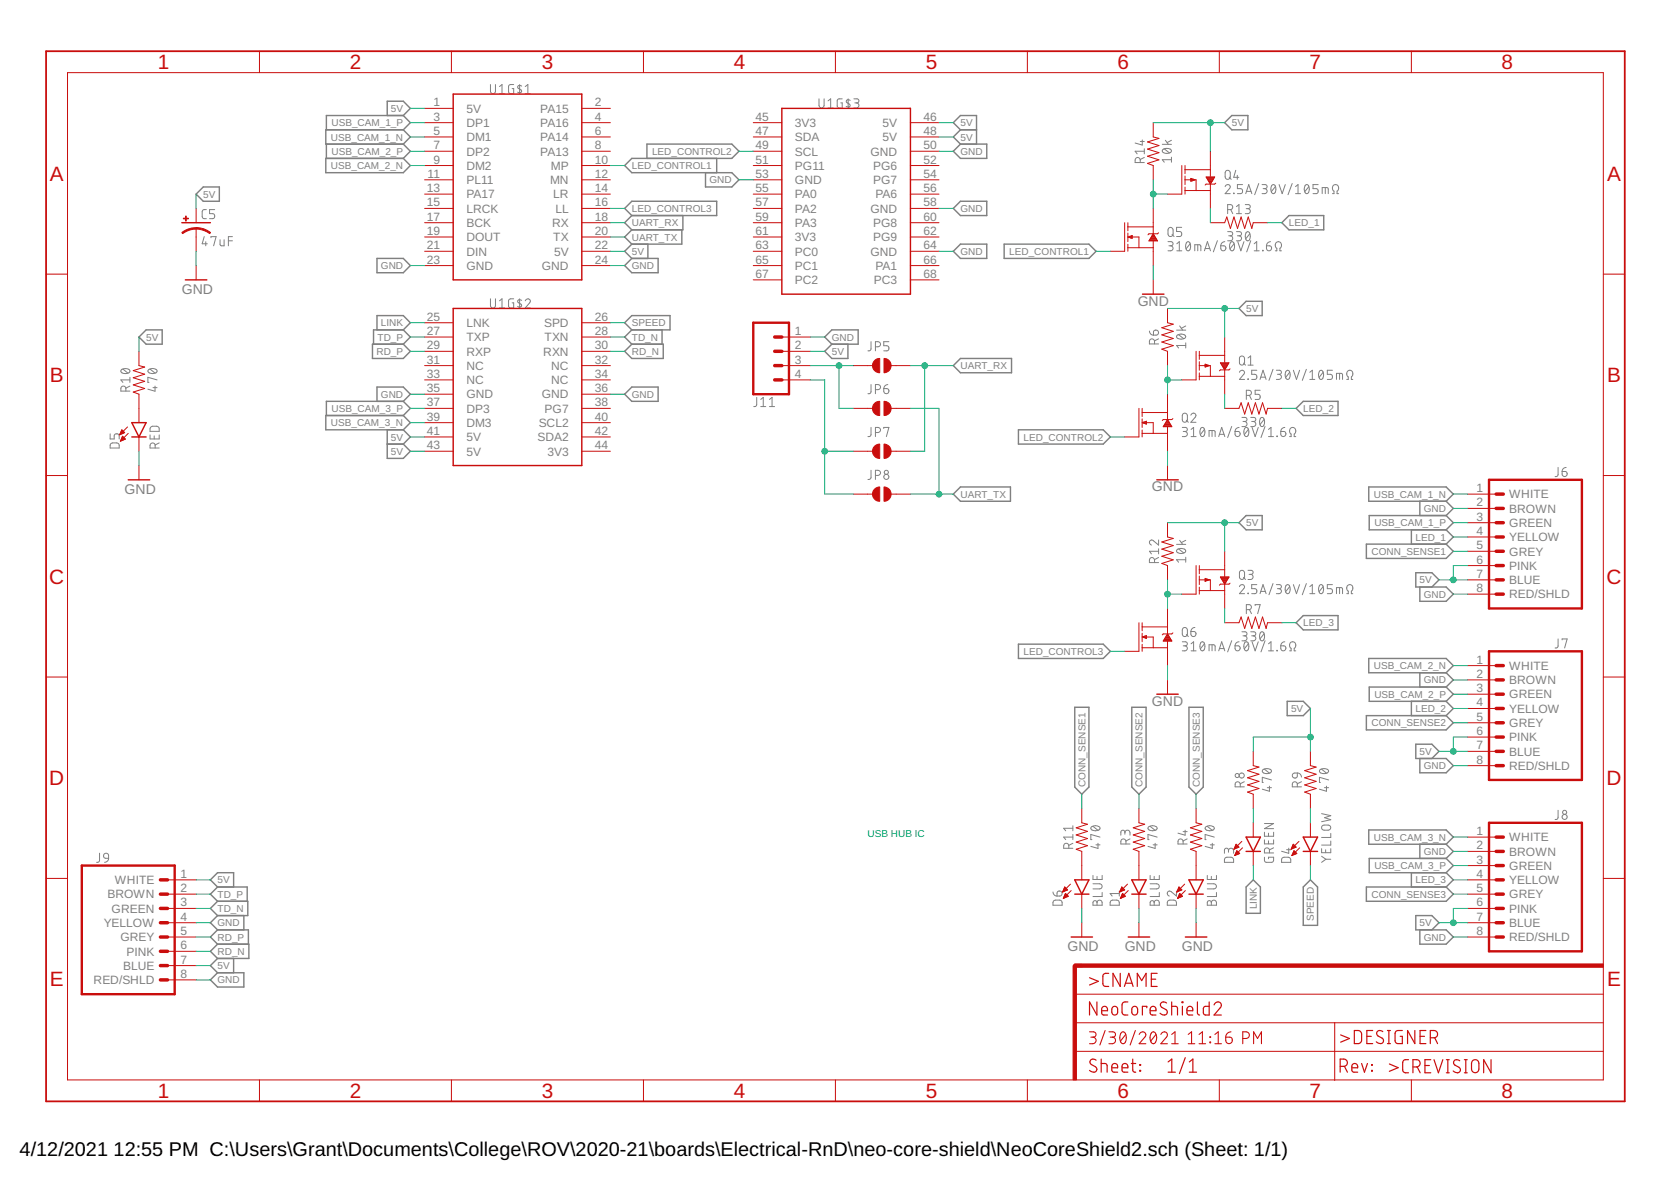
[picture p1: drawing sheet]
<svg xmlns="http://www.w3.org/2000/svg" width="297mm" height="210mm" viewBox="0 0 297 210" stroke-linecap="round" stroke-linejoin="round" font-family="sans-serif">
<defs><g id="words">
<g font-size="3.7" fill="#c90d0c">
<text x="28" y="12.3">1</text>
<text x="62.2" y="12.3">2</text>
<text x="96.3" y="12.3">3</text>
<text x="130.4" y="12.3">4</text>
<text x="164.5" y="12.3">5</text>
<text x="198.7" y="12.3">6</text>
<text x="232.8" y="12.3">7</text>
<text x="266.9" y="12.3">8</text>
<text x="8.9" y="32.1">A</text>
<text x="285.7" y="32.1">A</text>
<text x="8.9" y="67.9">B</text>
<text x="285.7" y="67.9">B</text>
<text x="8.8" y="103.7">C</text>
<text x="285.6" y="103.7">C</text>
<text x="8.8" y="139.5">D</text>
<text x="285.6" y="139.5">D</text>
<text x="8.9" y="175.3">E</text>
<text x="285.7" y="175.3">E</text>
<text x="28" y="195.1">1</text>
<text x="62.2" y="195.1">2</text>
<text x="96.3" y="195.1">3</text>
<text x="130.4" y="195.1">4</text>
<text x="164.5" y="195.1">5</text>
<text x="198.7" y="195.1">6</text>
<text x="232.8" y="195.1">7</text>
<text x="266.9" y="195.1">8</text>
</g>
<g font-size="3.5">
<text x="3.5" y="205.4">4/12/2021</text>
<text x="20.2" y="205.4">12:55 PM C:\Users\Grant\Documents\College\ROV\2020-21\boards\Electrical-RnD\neo-core-shield\NeoCoreShield2.sch (Sheet: 1/1)</text>
</g>
<g font-size="2.5" fill="#808080">
<text x="32.3" y="52.3">GND</text>
<text x="202.2" y="54.3">GND</text>
<text x="22.2" y="87.8">GND</text>
<text x="204.8" y="87.3">GND</text>
<text x="204.8" y="125.4">GND</text>
<text x="189.8" y="169.1">GND</text>
<text x="199.9" y="169.1">GND</text>
<text x="210.1" y="169.1">GND</text>
</g>
<g font-size="2.1" fill="#808080">
<text x="77" y="18.9">1</text>
<text x="77" y="21.4">3</text>
<text x="77" y="24">5</text>
<text x="82.9" y="20">5V</text>
<text x="82.9" y="22.6">DP1</text>
<text x="96" y="20">PA15</text>
<text x="96" y="22.6">PA16</text>
<text x="105.8" y="18.9">2</text>
<text x="105.8" y="21.4">4</text>
<text x="105.8" y="24">6</text>
<text x="134.3" y="21.4">45</text>
<text x="134.3" y="24">47</text>
<text x="141.3" y="22.6">3V3</text>
<text x="156.9" y="22.6">5V</text>
<text x="164.2" y="21.4">46</text>
<text x="164.2" y="24">48</text>
<text x="77" y="26.5">7</text>
<text x="77" y="29.1">9</text>
<text x="82.9" y="25.1">DM1</text>
<text x="82.9" y="27.6">DP2</text>
<text x="96" y="25.1">PA14</text>
<text x="96" y="27.6">PA13</text>
<text x="105.8" y="26.5">8</text>
<text x="105.8" y="29.1">10</text>
<text x="134.3" y="26.5">49</text>
<text x="134.3" y="29.1">51</text>
<text x="141.3" y="25.1">SDA</text>
<text x="141.3" y="27.6">SCL</text>
<text x="154.7" y="27.6">GND</text>
<text x="156.9" y="25.1">5V</text>
<text x="164.2" y="26.5">50</text>
<text x="164.2" y="29.1">52</text>
<text x="75.9" y="34.1">13</text>
<text x="76" y="31.6">11</text>
<text x="82.9" y="30.2">DM2</text>
<text x="82.9" y="32.7">PL11</text>
<text x="82.9" y="35.3">PA17</text>
<text x="97.8" y="32.7">MN</text>
<text x="97.9" y="30.2">MP</text>
<text x="98.4" y="35.3">LR</text>
<text x="105.8" y="31.6">12</text>
<text x="105.8" y="34.1">14</text>
<text x="134.3" y="31.6">53</text>
<text x="134.3" y="34.1">55</text>
<text x="141.3" y="30.2">PG11</text>
<text x="141.3" y="32.7">GND</text>
<text x="141.3" y="35.3">PA0</text>
<text x="155.2" y="30.2">PG6</text>
<text x="155.2" y="32.7">PG7</text>
<text x="155.6" y="35.3">PA6</text>
<text x="164.2" y="31.6">54</text>
<text x="164.2" y="34.1">56</text>
<text x="75.9" y="36.7">15</text>
<text x="75.9" y="39.2">17</text>
<text x="75.9" y="41.8">19</text>
<text x="82.9" y="37.8">LRCK</text>
<text x="82.9" y="40.3">BCK</text>
<text x="98.1" y="40.3">RX</text>
<text x="98.7" y="37.8">LL</text>
<text x="105.8" y="36.7">16</text>
<text x="105.8" y="39.2">18</text>
<text x="105.8" y="41.8">20</text>
<text x="134.3" y="36.7">57</text>
<text x="134.3" y="39.2">59</text>
<text x="134.3" y="41.8">61</text>
<text x="141.3" y="37.8">PA2</text>
<text x="141.3" y="40.3">PA3</text>
<text x="154.7" y="37.8">GND</text>
<text x="155.2" y="40.3">PG8</text>
<text x="164.2" y="36.7">58</text>
<text x="164.2" y="39.2">60</text>
<text x="164.2" y="41.8">62</text>
<text x="75.9" y="44.3">21</text>
<text x="75.9" y="46.8">23</text>
<text x="82.9" y="42.9">DOUT</text>
<text x="82.9" y="45.4">DIN</text>
<text x="82.9" y="48">GND</text>
<text x="96.3" y="48">GND</text>
<text x="98.4" y="42.9">TX</text>
<text x="98.5" y="45.4">5V</text>
<text x="105.8" y="44.3">22</text>
<text x="105.8" y="46.8">24</text>
<text x="134.3" y="44.3">63</text>
<text x="134.3" y="46.8">65</text>
<text x="141.3" y="42.9">3V3</text>
<text x="141.3" y="45.4">PC0</text>
<text x="141.3" y="48">PC1</text>
<text x="154.7" y="45.4">GND</text>
<text x="155.2" y="42.9">PG9</text>
<text x="155.6" y="48">PA1</text>
<text x="164.2" y="44.3">64</text>
<text x="164.2" y="46.8">66</text>
<text x="134.3" y="49.4">67</text>
<text x="141.3" y="50.5">PC2</text>
<text x="155.3" y="50.5">PC3</text>
<text x="164.2" y="49.4">68</text>
<text x="75.9" y="57">25</text>
<text x="75.9" y="59.5">27</text>
<text x="82.9" y="58.1">LNK</text>
<text x="96.7" y="58.1">SPD</text>
<text x="105.8" y="57">26</text>
<text x="105.8" y="59.5">28</text>
<text x="141.3" y="59.5">1</text>
<text x="75.9" y="62.1">29</text>
<text x="75.9" y="64.6">31</text>
<text x="82.9" y="60.7">TXP</text>
<text x="82.9" y="63.2">RXP</text>
<text x="82.9" y="65.7">NC</text>
<text x="96.6" y="63.2">RXN</text>
<text x="96.8" y="60.7">TXN</text>
<text x="98" y="65.7">NC</text>
<text x="105.8" y="64.6">32</text>
<text x="105.8" y="62.1">30</text>
<text x="141.3" y="62.1">2</text>
<text x="141.3" y="64.6">3</text>
<text x="75.9" y="69.7">35</text>
<text x="75.9" y="67.2">33</text>
<text x="82.9" y="70.8">GND</text>
<text x="82.9" y="68.3">NC</text>
<text x="96.3" y="70.8">GND</text>
<text x="98" y="68.3">NC</text>
<text x="105.8" y="67.2">34</text>
<text x="105.8" y="69.7">36</text>
<text x="141.3" y="67.2">4</text>
<text x="75.9" y="72.2">37</text>
<text x="75.9" y="74.8">39</text>
<text x="75.9" y="77.3">41</text>
<text x="82.9" y="73.4">DP3</text>
<text x="82.9" y="75.9">DM3</text>
<text x="95.8" y="75.9">SCL2</text>
<text x="96.8" y="73.4">PG7</text>
<text x="105.8" y="72.2">38</text>
<text x="105.8" y="74.8">40</text>
<text x="105.8" y="77.3">42</text>
<text x="75.9" y="79.9">43</text>
<text x="82.9" y="78.4">5V</text>
<text x="82.9" y="81">5V</text>
<text x="95.5" y="78.4">SDA2</text>
<text x="97.3" y="81">3V3</text>
<text x="105.8" y="79.9">44</text>
<text x="262.4" y="87.5">1</text>
<text x="268.3" y="88.6">WHITE</text>
<text x="262.4" y="95.1">4</text>
<text x="262.4" y="92.6">3</text>
<text x="262.4" y="90">2</text>
<text x="268.3" y="93.7">GREEN</text>
<text x="268.3" y="91.1">BROWN</text>
<text x="262.4" y="100.2">6</text>
<text x="262.4" y="97.6">5</text>
<text x="268.3" y="101.3">PINK</text>
<text x="268.3" y="98.7">GREY</text>
<text x="268.3" y="96.2">YELLOW</text>
<text x="262.4" y="105.2">8</text>
<text x="262.4" y="102.7">7</text>
<text x="268.3" y="106.4">RED/SHLD</text>
<text x="268.3" y="103.8">BLUE</text>
<text x="262.4" y="117.9">1</text>
<text x="268.3" y="119.1">WHITE</text>
<text x="262.4" y="125.6">4</text>
<text x="262.4" y="123">3</text>
<text x="262.4" y="120.5">2</text>
<text x="268.3" y="124.1">GREEN</text>
<text x="268.3" y="121.6">BROWN</text>
<text x="262.4" y="130.6">6</text>
<text x="262.4" y="128.1">5</text>
<text x="268.3" y="131.8">PINK</text>
<text x="268.3" y="129.2">GREY</text>
<text x="268.3" y="126.7">YELLOW</text>
<text x="262.4" y="135.7">8</text>
<text x="262.4" y="133.2">7</text>
<text x="268.3" y="136.8">RED/SHLD</text>
<text x="268.3" y="134.3">BLUE</text>
<text x="262.4" y="148.4">1</text>
<text x="268.3" y="149.5">WHITE</text>
<text x="262.4" y="153.5">3</text>
<text x="262.4" y="151">2</text>
<text x="268.3" y="154.6">GREEN</text>
<text x="268.3" y="152.1">BROWN</text>
<text x="19.1" y="159.7">BROWN</text>
<text x="20.4" y="157.2">WHITE</text>
<text x="32.1" y="161.1">3</text>
<text x="32.1" y="158.6">2</text>
<text x="32.1" y="156">1</text>
<text x="262.4" y="161.1">6</text>
<text x="262.4" y="158.6">5</text>
<text x="262.4" y="156">4</text>
<text x="268.3" y="159.7">GREY</text>
<text x="268.3" y="157.2">YELLOW</text>
<text x="18.4" y="164.8">YELLOW</text>
<text x="19.8" y="162.2">GREEN</text>
<text x="21.4" y="167.3">GREY</text>
<text x="32.1" y="166.2">5</text>
<text x="32.1" y="163.7">4</text>
<text x="262.4" y="166.2">8</text>
<text x="262.4" y="163.7">7</text>
<text x="268.3" y="167.3">RED/SHLD</text>
<text x="268.3" y="164.8">BLUE</text>
<text x="268.3" y="162.2">PINK</text>
<text x="21.9" y="172.4">BLUE</text>
<text x="22.5" y="169.8">PINK</text>
<text x="32.1" y="173.8">8</text>
<text x="32.1" y="171.3">7</text>
<text x="32.1" y="168.7">6</text>
<text x="16.6" y="174.9">RED/SHLD</text>
</g>
<g font-size="1.8" fill="#808080">
<text x="58.9" y="22.4">USB_CAM_1_P</text>
<text x="69.5" y="19.9">5V</text>
<text x="170.7" y="22.4">5V</text>
<text x="219" y="22.4">5V</text>
<text x="58.8" y="25">USB_CAM_1_N</text>
<text x="58.9" y="27.5">USB_CAM_2_P</text>
<text x="115.9" y="27.5">LED_CONTROL2</text>
<text x="170.7" y="27.5">GND</text>
<text x="170.7" y="25">5V</text>
<text x="36.1" y="35.1">5V</text>
<text x="58.8" y="30.1">USB_CAM_2_N</text>
<text x="112.3" y="30.1">LED_CONTROL1</text>
<text x="126.1" y="32.6">GND</text>
<text x="112.3" y="37.7">LED_CONTROL3</text>
<text x="112.3" y="40.2">UART_RX</text>
<text x="170.7" y="37.7">GND</text>
<text x="229.1" y="40.2">LED_1</text>
<text x="67.7" y="47.8">GND</text>
<text x="112.3" y="47.8">GND</text>
<text x="112.3" y="45.3">5V</text>
<text x="112.3" y="42.8">UART_TX</text>
<text x="170.7" y="45.3">GND</text>
<text x="179.4" y="45.3">LED_CONTROL1</text>
<text x="67.7" y="58">LINK</text>
<text x="112.3" y="58">SPEED</text>
<text x="221.5" y="55.5">5V</text>
<text x="26" y="60.5">5V</text>
<text x="66.9" y="63.1">RD_P</text>
<text x="67.1" y="60.5">TD_P</text>
<text x="112.3" y="60.5">TD_N</text>
<text x="112.3" y="63.1">RD_N</text>
<text x="147.9" y="60.5">GND</text>
<text x="147.9" y="63.1">5V</text>
<text x="170.7" y="65.6">UART_RX</text>
<text x="67.7" y="70.7">GND</text>
<text x="112.3" y="70.7">GND</text>
<text x="58.8" y="75.8">USB_CAM_3_N</text>
<text x="58.9" y="73.2">USB_CAM_3_P</text>
<text x="231.7" y="73.2">LED_2</text>
<text x="69.5" y="78.3">5V</text>
<text x="69.5" y="80.8">5V</text>
<text x="181.9" y="78.3">LED_CONTROL2</text>
<text x="170.7" y="88.5">UART_TX</text>
<text x="244.2" y="88.5">USB_CAM_1_N</text>
<text x="221.5" y="93.5">5V</text>
<text x="244.3" y="93.5">USB_CAM_1_P</text>
<text x="253.1" y="91">GND</text>
<text x="243.8" y="98.6">CONN_SENSE1</text>
<text x="251.6" y="96.1">LED_1</text>
<text x="252.3" y="103.7">5V</text>
<text x="253.1" y="106.2">GND</text>
<text x="231.7" y="111.3">LED_3</text>
<text x="181.9" y="116.4">LED_CONTROL3</text>
<text x="244.2" y="118.9">USB_CAM_2_N</text>
<text x="244.3" y="124">USB_CAM_2_P</text>
<text x="253.1" y="121.5">GND</text>
<text x="229.5" y="126.6">5V</text>
<text x="243.8" y="129.1">CONN_SENSE2</text>
<text x="251.6" y="126.6">LED_2</text>
<text x="252.3" y="134.2">5V</text>
<text x="253.1" y="136.7">GND</text>
<text x="192.9" y="139.9" transform="rotate(-90 192.9 139.9)">CONN_SENSE1</text>
<text x="203.1" y="139.9" transform="rotate(-90 203.1 139.9)">CONN_SENSE2</text>
<text x="213.3" y="139.9" transform="rotate(-90 213.3 139.9)">CONN_SENSE3</text>
<text x="244.2" y="149.4">USB_CAM_3_N</text>
<text x="244.3" y="154.5">USB_CAM_3_P</text>
<text x="253.1" y="151.9">GND</text>
<text x="38.7" y="157">5V</text>
<text x="38.7" y="159.6">TD_P</text>
<text x="223.4" y="161.6" transform="rotate(-90 223.4 161.6)">LINK</text>
<text x="243.8" y="159.6">CONN_SENSE3</text>
<text x="251.6" y="157">LED_3</text>
<text x="38.7" y="164.6">GND</text>
<text x="38.7" y="162.1">TD_N</text>
<text x="38.7" y="167.2">RD_P</text>
<text x="233.6" y="163.7" transform="rotate(-90 233.6 163.7)">SPEED</text>
<text x="252.3" y="164.6">5V</text>
<text x="253.1" y="167.2">GND</text>
<text x="38.7" y="172.3">5V</text>
<text x="38.7" y="169.7">RD_N</text>
<text x="38.7" y="174.8">GND</text>
</g>
<text font-size="1.8" fill="#0dab76" x="154.2" y="148.8">USB HUB IC</text>
</g></defs>
<g fill="none" stroke="#808080" stroke-width=".18">
<path d="M87.2 15v1.2a.44 .44 0 0 0 .4 .5 .44 .44 0 0 0 .5-.5v-1.2M88.8 15.4l.4-.4v1.7M88.8 16.7h.9M91.3 15h-.7l-.2 .2v1.1l.1 .3 .8 .1v-1h-.3M92.4 15v1.7M92.7 15.3l-.5-.1-.2 .2 .1 .2 .6 .6-.2 .3-.5-.1M93.4 16.7h.9M93.4 15.4l.4-.4v1.7M145.6 17.6v1.1a.46 .46 0 0 0 .4 .5 .46 .46 0 0 0 .5-.5v-1.1M147.2 17.9l.5-.3v1.6M147.2 19.2h.9M149.7 17.6h-.7l-.2 .2v1l.2 .4h.7v-.9h-.2"/>
<path d="M150.8 17.6v1.6M151.1 17.8l-.5-.1-.2 .3 .7 .6v.3l-.4 .1-.3-.1M151.8 17.6h.5a.36 .36 0 0 1 .4 .3 .36 .36 0 0 1-.4 .4h-.3M152.2 18.3a.46 .46 0 0 1 .5 .4 .46 .46 0 0 1-.5 .5h-.4M36.7 37.3h-.5l-.3 .3 .1 1.1 .2 .1 .5 .1M38.2 37.3h-.9v.7h.5a.45 .45 0 0 1 .4 .4 .45 .45 0 0 1-.4 .5h-.5M202.7 28.9v-.5a.46 .46 0 0 0-.5-.4 .46 .46 0 0 0-.4 .4v.5h1.6M202.7 25.1h.7M203.1 24.9v.9l-1.3-.4M203.4 28l-.7 .3M203.4 26.9h-1.6l.3 .4M203.4 26.4v.9"/>
<path d="M206.6 25.7h1.6M206.7 26.6a1.02 1.02 0 0 1 1.5 .2 .97 .97 0 0 1-1.6 0zM207 26.5l.9 .7M207.2 24.9l.5 .8M208.2 28.4h-1.6l.4 .4M208.2 27.9v.9M208.2 24.9l-.7 .4M217.8 33.2a.44 .44 0 0 1 .6-.4 .44 .44 0 0 1 .1 .7l-.7 .9h.9M217.9 30.4l.2-.1a.47 .47 0 0 1 .6 .4v.7a.46 .46 0 0 1-.5 .5 .46 .46 0 0 1-.4-.5zM218.2 37.3h.5a.44 .44 0 0 0 .4-.5 .44 .44 0 0 0-.4-.4h-.5v1.6M218.5 31.5l.4 .4M218.8 37.3l.3 .7"/>
<path d="M219.3 34.3l.1 .1zM219.7 30.3l-.4 1.2h.9M219.8 36.7l.4-.3v1.6M219.8 38h.9M219.9 31.2v.7M220.9 32.8h-.9v.7h.5a.45 .45 0 0 1 .4 .5 .45 .45 0 0 1-.4 .4h-.5M221.4 36.4h.5a.36 .36 0 0 1 .3 .3 .36 .36 0 0 1-.3 .4h-.4M221.4 34.4l.6-1.6 .5 1.6M221.6 34h.8M221.8 37.1a.44 .44 0 0 1 .4 .4 .44 .44 0 0 1-.4 .5h-.4M223.8 32.6l-.8 2M224.3 32.8h.6a.36 .36 0 0 1 .4 .4 .36 .36 0 0 1-.4 .3h-.4"/>
<path d="M224.8 33.5a.44 .44 0 0 1 .5 .5 .44 .44 0 0 1-.5 .4h-.5M226.1 32.9l.3-.1a.95 .95 0 0 1 0 1.6 .98 .98 0 0 1-.3-1.5zM226.7 33.2l-.7 .9M227.4 32.8l.5 1.6 .6-1.6M229.7 32.6l-.7 2M230.3 34.4h.9M230.3 33.2l.4-.4v1.6M232.1 32.9l.2-.1a.95 .95 0 0 1 0 1.6 1 1 0 0 1-.2-1.5zM232.7 33.2l-.8 .9M234.3 32.8h-.9v.7h.6a.45 .45 0 0 1 .3 .5 .45 .45 0 0 1-.3 .4h-.6M235 34.4v-1.1l1.1 .1v1M235.6 33.3v1.1"/>
<path d="M236.9 34.4h.2v-.4a.61 .61 0 0 1-.2-1 .61 .61 0 0 1 1 0 .61 .61 0 0 1-.2 1v.4h.3M36.3 42.1l-.4 1.2h1M36.6 43v.7M37.5 42.2v-.1h.9l-.4 1.6M39.1 42.6v.9l.3 .2h.4v-1.1M40.6 42.8h.7M41.3 42.1h-.7v1.6M87.2 53.1v1.2a.44 .44 0 0 0 .4 .4 .44 .44 0 0 0 .5-.4v-1.2M88.8 53.5l.4-.4v1.6M88.8 54.7h.9M91.3 53.1h-.5l-.4 .2v1.2l.2 .2h.7v-.9h-.3M92.4 53.1v1.6"/>
<path d="M92.7 53.4l-.3-.1-.4 .1 .1 .3 .5 .4a.36 .36 0 0 1-.1 .5 .36 .36 0 0 1-.5-.1M93.4 53.5a.45 .45 0 0 1 .6-.4 .45 .45 0 0 1 .1 .7l-.7 .9h.9M204.3 58.8l.1 .3a.68 .68 0 0 0 .6 .5M205.1 58.8a.46 .46 0 0 1 .8 .1 .46 .46 0 0 1-.4 .7h-.5zM207.6 42.9h.6a.37 .37 0 0 1 .3 .4 .37 .37 0 0 1-.3 .4h-.4M207.8 40.6a.46 .46 0 0 1 .4-.1 .46 .46 0 0 1 .3 .4v.7a.46 .46 0 0 1-.4 .4 .46 .46 0 0 1-.5-.4zM208.1 43.7a.44 .44 0 0 1 .4 .4 .44 .44 0 0 1-.4 .5h-.5M208.3 41.7l.4 .3M209.1 58.7h1.7M209.2 44.6h.9M209.2 43.3l.4-.4v1.7M209.3 59.6a1.02 1.02 0 0 1 1.5 .2 .97 .97 0 0 1-1.7 0z"/>
<path d="M209.5 59.5l.9 .7M209.7 57.9l.5 .8M210.1 40.4h-1v.7h.6a.45 .45 0 0 1 .4 .5 .45 .45 0 0 1-.4 .4h-.6M210.8 57.9l-.8 .5M210.9 43.1l.3-.2a.97 .97 0 0 1 0 1.7 1 1 0 0 1-.3-1.5zM211.6 43.3l-.8 .9M212.4 44.6v-1.1l1 .1 .1 1M212.9 43.5v1.1M214.1 44.6l.5-1.7 .6 1.7M214.2 44.2h.9M216.4 42.8l-.7 2M217 43.7h.6a.45 .45 0 0 1 .3 .5 .45 .45 0 0 1-.5 .4 .45 .45 0 0 1-.4-.5z"/>
<path d="M217.7 42.9a.74 .74 0 0 0-.7 .8M218.2 41.2h.6a.37 .37 0 0 1 .3 .3 .37 .37 0 0 1-.3 .4h-.4M218.7 41.9a.44 .44 0 0 1 .4 .5 .44 .44 0 0 1-.4 .4h-.5M218.8 43.1l.2-.2a.97 .97 0 0 1 0 1.7 .98 .98 0 0 1-.2-1.5zM219.4 43.3l-.7 .9M219.8 41.2h.5a.37 .37 0 0 1 .4 .3 .37 .37 0 0 1-.4 .4h-.3M220 42.9l.6 1.7 .5-1.7M220.2 41.9a.44 .44 0 0 1 .5 .5 .44 .44 0 0 1-.5 .4h-.4M221.6 41.3l.2-.1a.97 .97 0 0 1 0 1.6 1 1 0 0 1-.2-1.5zM222.2 41.6l-.8 .8M222.3 42.8l-.7 2M222.9 43.3l.5-.4v1.7"/>
<path d="M222.9 44.6h.9M224.4 44.5l.1 .1zM225.1 43.7h.6a.45 .45 0 0 1 .3 .5 .45 .45 0 0 1-.5 .4 .45 .45 0 0 1-.4-.5zM225.8 42.9a.74 .74 0 0 0-.7 .8M226.7 44.6h.3v-.5a.62 .62 0 0 1-.2-.9 .62 .62 0 0 1 .9 0 .62 .62 0 0 1-.2 .9v.5h.3M19.6 77.1v.9h.7v-.5a.45 .45 0 0 1 .4-.4 .45 .45 0 0 1 .5 .4v.5M19.7 78.8l1-.1a.43 .43 0 0 1 .5 .5v.4h-1.6zM21.6 65.7a1 1 0 0 1 1.5 .3 .95 .95 0 0 1-1.6 0zM21.8 65.6l.9 .7M22.4 69.5v-.4a.44 .44 0 0 0-.5-.5 .44 .44 0 0 0-.4 .5v.4h1.6M23.1 68.6l-.7 .4M23.1 67.5h-1.6l.3 .5"/>
<path d="M23.1 67.1v.9M26.4 65.7a1 1 0 0 1 1.5 .3 .97 .97 0 0 1-1.6 0zM26.7 77.3v.7h1.6v-.7M26.7 65.6l.9 .7M26.8 75.9a1.3 1.3 0 0 1 1.2-.1l.3 .2v.7h-1.6zM27.2 68.9h.7M27.4 77.5v.5M27.6 68.6v.9l-1.3-.3M27.6 79.6v-.4a.46 .46 0 0 0-.5-.5 .46 .46 0 0 0-.4 .5v.4h1.6M27.9 67.5l-1.6-.4v.9h.2M28.3 78.7l-.7 .4M134.5 70.6v1.4l-.2 .2-.3 .1"/>
<path d="M135.2 72.3h.9M135.2 71l.5-.4v1.7M136.8 72.3h.9M136.8 71l.4-.4v1.7M154.8 60.7v1.4l-.2 .2-.3 .1M154.8 68.3v1.4l-.2 .3h-.3M154.8 76v1.4l-.2 .2h-.3M155.6 61.6h.5a.46 .46 0 0 0 .4-.4 .46 .46 0 0 0-.4-.5h-.5v1.7M155.6 69.3h.5a.46 .46 0 0 0 .4-.5 .46 .46 0 0 0-.4-.5h-.5v1.7M155.6 76.9h.5a.46 .46 0 0 0 .4-.5 .46 .46 0 0 0-.4-.4h-.5v1.6M157.1 69.1h.5a.45 .45 0 0 1 .4 .5 .45 .45 0 0 1-.5 .4 .45 .45 0 0 1-.4-.5zM157.1 76.2v-.2h.9l-.4 1.6"/>
<path d="M157.8 68.3a.74 .74 0 0 0-.7 .8M158 60.7h-.9v.7h.5a.46 .46 0 0 1 .4 .5 .46 .46 0 0 1-.4 .5h-.5M205.2 61.1v-.4a.46 .46 0 0 0-.4-.5 .46 .46 0 0 0-.5 .5v.4h1.7M206 60.2l-.8 .4M210.2 76h.5a.36 .36 0 0 1 .4 .3 .36 .36 0 0 1-.4 .4h-.4M210.3 73.6l.3-.2 .3 .2a1.33 1.33 0 0 1 .1 1.2l-.4 .3a.43 .43 0 0 1-.4-.5zM210.6 76.7a.46 .46 0 0 1 .5 .4 .46 .46 0 0 1-.5 .5h-.4M210.8 60.9v.9M210.8 61.4h-1.7l.4 .4M210.9 74.7l.3 .4M211.7 73.8a.45 .45 0 0 1 .6-.3 .45 .45 0 0 1 .2 .6l-.8 1h.9M211.7 76.3l.5-.3v1.6"/>
<path d="M211.7 77.6h.9M213.5 76.1l.2-.1a.97 .97 0 0 1 0 1.6 1.02 1.02 0 0 1-.2-1.5zM214.1 76.3l-.7 .9M214.9 77.6v-1.1l1 .1 .1 1M215.5 76.5v1.1M216.6 77.6l.6-1.6 .5 1.6M216.8 77.2h.8M218.9 75.8l-.7 2M219.5 76.7h.6a.45 .45 0 0 1 .3 .5 .45 .45 0 0 1-.4 .4 .45 .45 0 0 1-.5-.4zM220.3 76a.74 .74 0 0 0-.8 .7M220.3 66.2a.44 .44 0 0 1 .6-.4 .44 .44 0 0 1 .2 .7l-.8 .9h.9M220.5 63.4l.3-.1a.47 .47 0 0 1 .4 .4v.8a.46 .46 0 0 1-.4 .4 .46 .46 0 0 1-.5-.4z"/>
<path d="M220.8 74.2h.5a.36 .36 0 0 1 .4 .3 .36 .36 0 0 1-.4 .4h-.3M221 64.5l.4 .4M221.2 74.9a.46 .46 0 0 1 .5 .5 .46 .46 0 0 1-.5 .4h-.4M221.3 76.1l.3-.1a.97 .97 0 0 1 0 1.6 1 1 0 0 1-.3-1.5zM221.6 70.3h.4a.46 .46 0 0 0 .5-.5 .46 .46 0 0 0-.5-.4h-.4v1.6M221.8 67.4h.1zM221.8 63.6l.5-.3v1.6M221.8 64.9h1M221.9 76.3l-.7 .9M222.1 70.3l.4 .7M222.3 74.2h.6a.36 .36 0 0 1 .3 .3 .36 .36 0 0 1-.3 .4h-.4M222.6 76l.5 1.6 .6-1.6"/>
<path d="M222.8 74.9a.46 .46 0 0 1 .4 .5 .46 .46 0 0 1-.4 .4h-.5M223.4 65.8h-.9v.7h.6a.46 .46 0 0 1 .3 .5 .46 .46 0 0 1-.3 .4h-.6M224 67.4l.5-1.6 .6 1.6M224 69.4h-.9v.7h.5a.46 .46 0 0 1 .4 .4 .46 .46 0 0 1-.4 .5h-.5M224.1 74.3l.2-.1a.97 .97 0 0 1 0 1.6 1.02 1.02 0 0 1-.2-1.5zM224.1 67h.8M224.7 74.5l-.7 1M224.9 75.8l-.7 2M225.5 76.3l.4-.3v1.6M225.5 77.6h.9M226.3 65.6l-.7 2M226.9 65.8h.5a.36 .36 0 0 1 .4 .4 .36 .36 0 0 1-.4 .3h-.3"/>
<path d="M227 77.5l.1 .1zM227.3 66.5a.46 .46 0 0 1 .5 .5 .46 .46 0 0 1-.5 .4h-.4M227.7 76.7h.5a.45 .45 0 0 1 .4 .5 .45 .45 0 0 1-.5 .4 .45 .45 0 0 1-.4-.4zM228.4 76a.74 .74 0 0 0-.7 .7M228.7 65.9l.2-.1a.97 .97 0 0 1 0 1.6 1 1 0 0 1-.2-1.5zM229.2 77.6h.3v-.4a.62 .62 0 0 1-.2-1 .62 .62 0 0 1 1 0 .62 .62 0 0 1-.2 1v.4h.2M229.3 66.2l-.8 .9M229.9 65.8l.6 1.6 .5-1.6M232.2 65.6l-.7 2M232.8 66.2l.5-.4v1.6M232.8 67.4h.9M234.6 65.9l.2-.1a.97 .97 0 0 1 0 1.6 1.02 1.02 0 0 1-.2-1.5z"/>
<path d="M235.2 66.2l-.7 .9M236.9 65.8h-1v.7h.6a.46 .46 0 0 1 .4 .5 .46 .46 0 0 1-.4 .4h-.6M237.6 67.4v-1h1l.1 1M238.1 66.4v1M239.4 67.4h.3v-.4a.59 .59 0 0 1-.2-1 .59 .59 0 0 1 1 .2v.5l-.3 .3v.4h.3M154.8 83.6v1.4l-.2 .2h-.3M155.6 84.5h.5a.46 .46 0 0 0 .4-.5 .46 .46 0 0 0-.4-.4h-.5v1.6M205.2 100v-.5a.46 .46 0 0 0-.4-.4 .46 .46 0 0 0-.5 .4v.5h1.7M206 96v.9l-1-.8a.44 .44 0 0 0-.7 .1 .44 .44 0 0 0 .4 .7M206 99.1l-.8 .4M206 98h-1.7l.4 .4M206 97.5v.9"/>
<path d="M209.1 96.8h1.7M209.3 97.7a1.04 1.04 0 0 1 1.5 .2 .95 .95 0 0 1-1.7 0zM209.5 97.6l.9 .7M209.7 96l.5 .8M210.8 99.5h-1.7l.4 .4M210.8 99v.9M210.8 96l-.8 .4M277 83.1l-.1 1.4-.1 .2h-.4M277.7 83.8h.5a.45 .45 0 0 1 .4 .5 .45 .45 0 0 1-.5 .4 .45 .45 0 0 1-.4-.5zM278.4 83.1a.7 .7 0 0 0-.7 .7M210.2 114.1h.5a.36 .36 0 0 1 .4 .3 .36 .36 0 0 1-.4 .4h-.4M210.3 111.7l.1-.2a.47 .47 0 0 1 .7 .5v.7a.46 .46 0 0 1-.5 .4 .46 .46 0 0 1-.4-.4z"/>
<path d="M210.6 114.8a.44 .44 0 0 1 .5 .4 .44 .44 0 0 1-.5 .5h-.4M210.9 112.8l.3 .3M211.7 112.2h.5a.45 .45 0 0 1 .4 .6 .45 .45 0 0 1-.5 .3 .45 .45 0 0 1-.4-.4zM211.7 115.7h.9M211.7 114.4l.5-.3v1.6M212.4 111.5a.7 .7 0 0 0-.7 .7M213.5 114.2l.2-.1a.95 .95 0 0 1 0 1.6 1 1 0 0 1-.2-1.5zM214.1 114.4l-.7 .9M214.9 115.7v-1.1l1 .1 .1 1M215.5 114.6v1.1M216.6 115.7l.6-1.6 .5 1.6M216.8 115.3h.8"/>
<path d="M218.9 113.9l-.7 2M219.5 114.8h.6a.45 .45 0 0 1 .3 .5 .45 .45 0 0 1-.4 .4 .45 .45 0 0 1-.5-.5zM220.3 114.1a.7 .7 0 0 0-.8 .7M220.3 104.3a.44 .44 0 0 1 .7-.4 .44 .44 0 0 1 .1 .7l-.8 .9h.9M220.5 101.5l.1-.1a.47 .47 0 0 1 .6 .4v.7a.46 .46 0 0 1-.4 .5 .46 .46 0 0 1-.5-.5zM220.8 112.3h.5a.36 .36 0 0 1 .4 .3 .36 .36 0 0 1-.4 .4h-.3M221 102.6l.4 .4M221.2 113a.44 .44 0 0 1 .5 .5 .44 .44 0 0 1-.5 .4h-.4M221.3 114.2l.3-.1a.95 .95 0 0 1 0 1.6 .98 .98 0 0 1-.3-1.5zM221.6 108.4h.4a.44 .44 0 0 0 .5-.5 .44 .44 0 0 0-.5-.4h-.4v1.6M221.8 105.4l.1 .1zM221.8 101.4h.6a.36 .36 0 0 1 .4 .3 .36 .36 0 0 1-.4 .4h-.4"/>
<path d="M221.9 114.4l-.7 .9M222.1 108.4l.4 .7M222.3 102.1a.46 .46 0 0 1 .5 .4 .46 .46 0 0 1-.5 .5h-.5M222.3 112.3h.6a.36 .36 0 0 1 .3 .3 .36 .36 0 0 1-.3 .4h-.4M222.6 114.1l.5 1.6 .6-1.6M222.8 113a.44 .44 0 0 1 .4 .5 .44 .44 0 0 1-.4 .4h-.5M223.1 107.6v-.1h.9l-.4 1.6M223.4 103.9h-.9v.7h.6a.45 .45 0 0 1 .3 .5 .45 .45 0 0 1-.3 .4h-.6M224 105.5l.5-1.6 .6 1.6M224.1 112.4l.2-.1a.95 .95 0 0 1 0 1.6 1 1 0 0 1-.2-1.5zM224.1 105.1h.8M224.7 112.6l-.7 .9"/>
<path d="M224.9 113.9l-.7 2M225.5 115.7h.9M225.5 114.4l.4-.3v1.6M226.3 103.7l-.7 2M226.9 103.9h.5a.36 .36 0 0 1 .4 .4 .36 .36 0 0 1-.4 .3h-.3M227 115.6l.1 .1zM227.3 104.6a.44 .44 0 0 1 .5 .5 .44 .44 0 0 1-.5 .4h-.4M227.7 114.8h.5a.45 .45 0 0 1 .4 .5 .45 .45 0 0 1-.5 .4 .45 .45 0 0 1-.4-.5zM228.4 114.1a.7 .7 0 0 0-.7 .7M228.7 104l.2-.1a.95 .95 0 0 1 0 1.6 .98 .98 0 0 1-.2-1.5zM229.2 115.7h.3v-.5a.61 .61 0 0 1-.2-.9 .61 .61 0 0 1 1 0 .61 .61 0 0 1-.2 .9v.5h.2M229.3 104.3l-.8 .9"/>
<path d="M229.9 103.9l.6 1.6 .5-1.6M232.2 103.7l-.7 2M232.8 105.5h.9M232.8 104.3l.5-.4v1.6M234.6 104l.2-.1a.95 .95 0 0 1 0 1.6 1 1 0 0 1-.2-1.5zM235.2 104.3l-.7 .9M236.9 103.9h-1v.7h.6a.45 .45 0 0 1 .4 .5 .45 .45 0 0 1-.4 .4h-.6M237.6 105.5v-1.1l1 .1 .1 1M238.1 104.4v1.1M239.4 105.5h.3v-.4a.61 .61 0 0 1-.2-1 .61 .61 0 0 1 .9 0 .61 .61 0 0 1-.2 1v.4h.3M277 113.6l-.1 1.4-.1 .1-.4 .1M277.7 113.7v-.1h.9l-.5 1.6"/>
<path d="M220.5 139.8v-.4a.46 .46 0 0 0-.5-.5 .46 .46 0 0 0-.4 .5v.4h1.6M221.2 138.9l-.7 .4M224.5 136.8a1.03 1.03 0 0 1 1.5 .3 .97 .97 0 0 1-1.6 0zM224.7 136.7l1 .7M225.3 140h.7M225.7 139.7v.9l-1.3-.3M226 138.6l-1.6-.4v.9h.2M229.8 137.5l.8-.1v.5a.45 .45 0 0 1-.6 .3 .45 .45 0 0 1-.2-.7zM230.6 139.8v-.4a.44 .44 0 0 0-.4-.5 .44 .44 0 0 0-.5 .5v.4h1.7M230.6 137.4a.7 .7 0 0 1 .8 .7M231.4 138.9l-.8 .4M234.7 136.8a1.03 1.03 0 0 1 1.5 .3 .97 .97 0 0 1-1.7 0z"/>
<path d="M234.9 136.7l.9 .7M235.4 140h.8M235.8 139.7v.9l-1.3-.3M236.2 138.6l-1.7-.4v.9h.2M17.7 151.6v1.4l-.2 .2-.3 .1M18.5 151.8l.4-.2a.43 .43 0 0 1 .4 .5v.4h-.7l-.2-.3zM19.3 152.5a.7 .7 0 0 1-.7 .8M187.2 158.5v.3a.68 .68 0 0 0 .7 .5M188 158.5a.46 .46 0 0 1 .8 .1 .46 .46 0 0 1-.4 .7h-.5zM190 150.8v-.5a.46 .46 0 0 0-.5-.4 .46 .46 0 0 0-.4 .4v.5h1.6M190.7 149.9l-.7 .3M190.7 148.8h-1.6l.3 .4"/>
<path d="M190.7 146.8v.9M190.7 148.3v.9M190.7 147.2h-1.6l.3 .5M194 147a1.02 1.02 0 0 1 1.5 .2 .97 .97 0 0 1-1.6 0zM194.3 146.9l.9 .7M194.3 157.1h1.2a.46 .46 0 0 1 .4 .4 .46 .46 0 0 1-.4 .5h-1.2M194.3 155.6v.7h1.6v-.7M194.8 150.2h.7M195 155.8v.5M195.2 149.9v.9l-1.3-.4M195.5 148.8l-1.6-.5v.9h.2M195.9 158.6v.7h-1.6"/>
<path d="M199 158.4v.9M199 158.8h-1.7l.4 .5M200 148a.46 .46 0 0 1 .4-.4 .46 .46 0 0 1 .5 .4v.4M200 148.3v-.4a.36 .36 0 0 0-.4-.3 .36 .36 0 0 0-.4 .3v.5M200.2 150v-.5a.46 .46 0 0 0-.5-.4 .46 .46 0 0 0-.5 .4v.5h1.7M200.9 149.1l-.7 .4M204.2 147a1.02 1.02 0 0 1 1.5 .2 .97 .97 0 0 1-1.6 0zM204.4 146.9l.9 .7M204.4 157.1h1.2a.46 .46 0 0 1 .5 .4 .46 .46 0 0 1-.5 .5h-1.2M204.4 155.6v.7h1.7v-.7M205 150.2h.7M205.2 155.8v.5"/>
<path d="M205.3 149.9v.9l-1.2-.4M205.7 148.8l-1.6-.5v.9h.2M206.1 158.6v.7h-1.7M209.1 158.4v.9l-.9-.8a.44 .44 0 0 0-.7 .1 .44 .44 0 0 0 .4 .7M210.3 150v-.5a.46 .46 0 0 0-.4-.4 .46 .46 0 0 0-.5 .4v.5h1.6M210.3 147.8h.7M210.7 147.6v.8l-1.3-.3M211 149.1l-.7 .4M214.3 147a1.02 1.02 0 0 1 1.6 .2 .97 .97 0 0 1-1.7 0zM214.6 146.9l.9 .7M214.6 157.1h1.2a.46 .46 0 0 1 .4 .4 .46 .46 0 0 1-.4 .5h-1.2M214.6 155.6v.7h1.6v-.7"/>
<path d="M215.1 150.2h.8M215.3 155.8v.5M215.5 149.9v.9l-1.3-.4M215.9 148.8l-1.7-.5v.9h.2M216.2 158.6v.7h-1.6M217.8 152.5a1.49 1.49 0 0 1 1.2-.1l.2 .2 .1 .7h-1.6zM218.4 151.2a.46 .46 0 0 1 .4-.5 .46 .46 0 0 1 .5 .5v.5M218.4 151.5v-.4a.36 .36 0 0 0-.4-.4 .36 .36 0 0 0-.3 .4v.6M224.8 152.4v.6l.2 .2 1 .1 .3-.1 .1-.8h-.9v.2M224.8 147.9v.7h1.6v-.7M224.8 149.3v.7h1.6v-.7M224.8 146.4h1.6l-1.6 .9h1.6"/>
<path d="M225.5 148.1v.5M225.5 149.4v.6M225.7 151.6v-.5a.44 .44 0 0 0-.5-.4 .44 .44 0 0 0-.4 .4v.5h1.6M226.4 150.7l-.7 .3M227.9 152.5l1.1-.1a.47 .47 0 0 1 .4 .4v.5h-1.6zM228.7 151h.7M229.1 150.7v1l-1.3-.4M234.9 152.2l.8 .5M234.9 150.8v.8h1.7v-.8M234.9 144.6l1.7 .4-1.1 .3 1.1 .4-1.7 .3M235.1 146.8l1-.2a.46 .46 0 0 1 .5 .5 .46 .46 0 0 1-.5 .5h-.7a.45 .45 0 0 1-.5-.3 .45 .45 0 0 1 .2-.5zM235.6 151v.6"/>
<path d="M235.7 152.7l-.8 .6M235.7 152.7h.9M236.6 148.1v.7h-1.7M236.6 149.5v.7h-1.7M277 144l-.1 1.4-.1 .2h-.4M187.3 160.1a1.49 1.49 0 0 1 1.2-.1l.3 .3v.6h-1.6zM194.4 160.2l.4-.1 .2 .3a.46 .46 0 0 1 .5-.4 .46 .46 0 0 1 .4 .4v.5h-1.6zM195 160.4v.5M197.5 160.1a1.49 1.49 0 0 1 1.2-.1l.2 .3 .1 .6h-1.7zM204.6 160.2l.4-.1 .2 .3a.46 .46 0 0 1 .4-.4 .46 .46 0 0 1 .5 .4v.5h-1.7zM205.2 160.4v.5M207.6 160.1a1.49 1.49 0 0 1 1.3-.1l.2 .3v.6h-1.6z"/>
<path d="M214.7 160.2l.4-.1 .2 .3a.46 .46 0 0 1 .5-.4 .46 .46 0 0 1 .4 .4v.5h-1.6zM215.3 160.4v.5"/>
<circle cx="157.6" cy="83.9" r=".37"/>
<circle cx="157.6" cy="84.8" r=".45"/>
<circle cx="219.9" cy="137.8" r=".36"/>
<circle cx="220.7" cy="137.8" r=".44"/>
<circle cx="278.1" cy="145.2" r=".45"/>
<circle cx="278.1" cy="144.4" r=".36"/>
</g>
<g fill="none" stroke="#808080" stroke-width=".25">
<path d="M34.9 34.5l1.2-1.3h2.9v2.6h-2.9zM57.9 28.2h13.8l1.2 1.2-1.2 1.3h-13.8zM58 25.6v2.6M68.8 20.5v-2.5h2.9l1.2 1.3-1.2 1.2M71.7 23.1h-13.8v2.5h13.8M71.7 23.1l1.2 1.2-1.2 1.3M71.7 20.5l1.2 1.3-1.2 1.3M71.7 20.5h-13.7v2.6M71.7 25.6l1.2 1.3-1.2 1.3M111 37l1.3-1.2h15.1v2.5h-15.1zM112.3 38.3l-1.3 1.3 1.3 1.3M115 28.2v-2.6h15.1l1.3 1.3-1.3 1.3h-17.8l-1.3 1.2 1.3 1.3h17.8l1.3 1.3-1.3 1.2h-4.7v-2.5"/>
<path d="M121.4 38.3v2.6h-9.1M127.4 28.2v2.5M169.5 26.9l1.2-1.3h4.7v2.6h-4.7zM169.5 37l1.2-1.2h4.7v2.5h-4.7zM170.7 23.1h2.9M170.7 23.1l-1.2-1.3 1.2-1.3h2.9v5.1M170.7 23.1l-1.2 1.2 1.2 1.3M217.7 21.8l1.3-1.3h2.8v2.6h-2.8zM229.1 38.3h6.2v2.6h-6.2l-1.2-1.3zM26 58.6h2.8v2.6h-2.8l-1.3-1.3zM67 45.9h4.7l1.2 1.3-1.2 1.3h-4.7zM67 58.6v-2.5h4.7l1.2 1.3-1.2 1.2"/>
<path d="M71.7 58.6h-5.3v2.6M71.7 58.6l1.2 1.3-1.2 1.3M111 47.2l1.3-1.3h4.7v2.6h-4.7zM111 57.4l1.3-1.3h6.8v2.5h-6.8zM112.3 43.4l-1.3 1.3 1.3 1.2M112.3 58.6l-1.3 1.3 1.3 1.3M112.3 40.9l-1.3 1.2 1.3 1.3M115.2 43.4v2.5M117.7 58.6v2.6M121.2 40.9v2.5h-8.9M146.6 59.9l1.3-1.3h4.6v2.6h-4.6zM169.5 44.7l1.2-1.3h4.7v2.5h-4.7z"/>
<path d="M178.5 43.4h15.1l1.2 1.3-1.2 1.2h-15.1zM220.2 54.8l1.3-1.2h2.9v2.5h-2.9zM66.2 61.2h5.5l1.2 1.2-1.2 1.3h-5.5zM67 71.3v-2.5h4.7l1.2 1.3-1.2 1.2M68.8 76.4v5.1h2.9l1.2-1.3-1.2-1.3M68.8 78.9h2.9M71.7 71.3h-13.7v2.6M71.7 73.9h-13.8v2.5h13.8M71.7 76.4l1.2 1.3-1.2 1.2M71.7 71.3l1.2 1.3-1.2 1.3M71.7 73.9l1.2 1.2-1.2 1.3M111 70.1l1.3-1.3h4.7v2.5h-4.7z"/>
<path d="M112.3 61.2h5.6v2.5h-5.6l-1.3-1.3zM147.9 61.2l-1.3 1.2 1.3 1.3h2.8v-2.5M170.7 63.7h9.1v2.6h-9.1l-1.2-1.3zM181 76.4h15.1l1.3 1.3-1.3 1.2h-15.1zM230.4 72.6l1.3-1.3h6.1v2.6h-6.1zM169.5 87.8l1.2-1.2h8.9v2.5h-8.9zM221.5 91.6h2.9v2.6h-2.9l-1.3-1.3zM242.9 96.7h14.2l1.2 1.3-1.2 1.3h-14.2zM243.3 86.6h13.8l1.2 1.2-1.2 1.3h-13.8zM250.9 94.2v2.5M252.4 89.1v2.5M257.1 89.1l1.2 1.3-1.2 1.2"/>
<path d="M257.1 91.6h-13.7v2.6h13.7M257.1 91.6l1.2 1.3-1.2 1.3M257.1 94.2l1.2 1.2-1.2 1.3M181 114.5h15.1l1.3 1.3-1.3 1.2h-15.1zM230.4 110.7l1.3-1.3h6.1v2.6h-6.1zM243.3 117h13.8l1.2 1.3-1.2 1.3h-13.8zM252.4 104.3v2.6h4.7l1.2-1.3-1.2-1.3h-5.4v-2.5h2.8l1.3 1.3-1.3 1.2M252.4 119.6v2.5M257.1 119.6l1.2 1.2-1.2 1.3M191.1 125.7h2.5v14.2l-1.3 1.3-1.2-1.3zM201.2 125.7h2.5v14.2l-1.2 1.3-1.3-1.3zM211.3 125.7h2.6v14.2l-1.3 1.3-1.3-1.3z"/>
<path d="M228.8 124.7h2.9l1.2 1.2-1.2 1.3h-2.9zM242.9 127.2h14.2l1.2 1.3-1.2 1.2h-14.2zM250.9 124.7v2.5M252.4 134.8v2.6h4.7l1.2-1.3-1.2-1.3h-5.4v-2.5h2.8l1.3 1.2-1.3 1.3M257.1 122.1h-13.7v2.6h13.7M257.1 122.1l1.2 1.3-1.2 1.3M257.1 124.7l1.2 1.2-1.2 1.3M38.7 157.6l-1.3-1.2 1.3-1.3h2.8v2.5M38.7 157.6h5.2v2.6M38.7 157.6l-1.3 1.3 1.3 1.3M222.8 156.4l1.2 1.2v4.7h-2.5v-4.7zM231.7 157.6l1.2-1.2 1.3 1.2v6.9h-2.5z"/>
<path d="M242.9 157.6h14.2l1.2 1.3-1.2 1.3h-14.2zM243.3 147.5h13.8l1.2 1.3-1.2 1.3h-13.8zM250.9 155.1v2.5M252.4 150.1v2.5M257.1 150.1l1.2 1.2-1.2 1.3M257.1 152.6h-13.7v2.5h13.7M257.1 152.6l1.2 1.2-1.2 1.3M257.1 155.1l1.2 1.3-1.2 1.2M38.7 162.7l-1.3 1.3 1.3 1.3M38.7 160.2h5.3v2.5h-5.3M38.7 165.3h5.5v2.5M38.7 172.9h4.6v2.5h-4.6l-1.3-1.2z"/>
<path d="M38.7 167.8h5.5v2.5h-5.5M38.7 170.3l-1.3 1.3 1.3 1.3M38.7 160.2l-1.3 1.3 1.3 1.2M38.7 167.8l-1.3 1.3 1.3 1.2M38.7 165.3l-1.3 1.2 1.3 1.3M41.5 170.3v2.6M43.3 162.7v2.6M252.4 165.3v2.5h4.7l1.2-1.3-1.2-1.2h-5.4v-2.6h2.8l1.3 1.3-1.3 1.3"/>
</g>
<g fill="#c90d0c" stroke="#c90d0c" stroke-width=".18">
<path d="M190.8 171.6h.5v20.3h-.5z"/>
<path d="M191 171.3h94v.6h-94z"/>
<path d="M32.6 38.8h.9v.1h-.9z"/>
<path d="M33 38.4h.1v.9h-.1z"/>
</g>
<g fill="none" stroke="#c90d0c" stroke-width=".18">
<path d="M12 12.9h273v179h-273zM46.1 9.1v3.8M75.5 19.3h5.1M80.2 9.1v3.8M103.4 19.3h5.1M114.4 9.1v3.8M148.5 9.1v3.8M182.6 9.1v3.8M216.7 9.1v3.8M250.9 9.1v3.8M34.9 37v2.6M75.5 21.8h5.1"/>
<path d="M75.5 24.3h5.1M75.5 26.9h5.1M75.5 29.4h5.1M75.5 32h5.1M75.5 34.5h5.1M75.5 37h5.1M75.5 39.6h5.1M103.4 21.8h5.1M103.4 24.3h5.1M103.4 26.9h5.1M103.4 29.4h5.1M103.4 32h5.1"/>
<path d="M103.4 34.5h5.1M103.4 37h5.1M103.4 39.6h5.1M133.9 21.8h5.1M133.9 24.3h5.1M133.9 26.9h5.1M133.9 29.4h5.1M133.9 32h5.1M133.9 34.5h5.1M133.9 37h5.1M133.9 39.6h5.1M161.8 21.8h5.1"/>
<path d="M161.8 24.3h5.1M161.8 26.9h5.1M161.8 29.4h5.1M161.8 32h5.1M161.8 34.5h5.1M161.8 37h5.1M161.8 39.6h5.1M199.9 39.6v5.1h-2.5M200.5 39.6v1.4M205 21.8v2.5l1 .3-2 .6 2 .7-2 .6 2 .6-2 .7 2 .6-2 .6 1 .4v2.6M205 37v4.6M210.1 29.4v5.1h-2.6"/>
<path d="M210.7 32h1.9v1.9M210.7 29.4v1.5M210.7 31.3v1.5M210.7 33.3v1.2M210.7 33.9h4.5M210.7 30.2h4.5M211.7 32.1h.2M211.7 32h.6M211.7 31.9h.5M211.7 31.8h.2M211.7 31.7l.7 .3-.7 .2zM214.4 31.5h1.5l-.7 1.2z"/>
<path d="M214.4 31.5h1.5M214.5 31.6h1.3M214.6 31.8h1.1M214.7 31.9h1M214.7 32h.9M214.8 32.1h.7M214.9 32.3h.6M214.9 32.4h.5M215 32.5h.3M215.1 32.6h.1M215.2 26.9v4.5M215.2 32.7v4.3"/>
<path d="M215.2 39.6h2.5l.4-1 .6 2 .7-2 .6 2 .6-2 .7 2 .6-2 .6 2 .3-1h2.5M216.1 32.6l-.2 .1h-1.5l-.2 .2M8.2 48.7h3.8M34.9 47.2v2.5M34.9 40.6v4.1M75.5 42.1h5.1M75.5 44.7h5.1M75.5 47.2h5.1M75.5 57.4h5.1M75.5 59.9h5.1M103.4 42.1h5.1M103.4 44.7h5.1"/>
<path d="M103.4 47.2h5.1M103.4 57.4h5.1M103.4 59.9h5.1M133.9 42.1h5.1M133.9 44.7h5.1M133.9 47.2h5.1M133.9 49.7h5.1M139 59.9h5.1M161.8 42.1h5.1M161.8 44.7h5.1M161.8 47.2h5.1M161.8 49.7h5.1"/>
<path d="M200.5 41.4v1.5M200.5 43.4v1.3M200.5 44h4.5M200.5 40.3h4.5M200.5 42.1l.8-.2v.5zM200.6 42.1h1.9v1.9M200.8 42h.5M200.9 42.3h.4M201.1 41.9h.2M204.3 42.7h1.4M204.4 42.6h1.2M204.4 42.5h1.2"/>
<path d="M204.5 42.4h1M204.6 42.3h.8M204.7 42.1h.7M204.7 42h.6M204.8 41.9h.4M204.9 41.8h.2M205 41.7h.1M205 42.8v4.4M205 49.7v2.6M205 41.6l.8 1.2h-1.6zM206 41.4l-.2 .2h-1.6l-.1 .1M207.5 54.8v2.6l1.1 .2-2.1 .7 2.1 .6-2.1 .6 2.1 .7-2.1 .6 2.1 .6-2.1 .7 1 .3v2.6"/>
<path d="M217.7 59.9v4.5M285 48.7h3.8M21.3 77.2h.1M21.3 77.1h.4M21.4 77h.5M21.4 76.9h.7M21.4 78.3h.3M21.5 76.8h.5M21.5 78.2h.4M21.5 76.6h.4M21.5 78.1h.7M21.6 78h.6"/>
<path d="M21.6 76.5h.2M21.7 76.4l.5 .5-.9 .4zM21.7 77.9h.4M21.7 77.7h.2M21.8 77.6h.1M21.8 77.5l.5 .5-.9 .4zM22.7 75.9l-1.4 1.4M22.8 77l-1.4 1.4M24.7 62.4v2.6l1 .2-2 .7 2 .6-2 .6 2 .7-2 .6 2 .6-2 .7 1 .4v5M24.7 77.7v2.5M75.5 62.4h5.1M75.5 65h5.1"/>
<path d="M75.5 70.1h5.1M75.5 72.6h5.1M75.5 75.1h5.1M75.5 77.7h5.1M75.5 67.5h5.1M103.4 62.4h5.1M103.4 65h5.1M103.4 70.1h5.1M103.4 72.6h5.1M103.4 75.1h5.1M103.4 77.7h5.1M103.4 67.5h5.1"/>
<path d="M139 62.4h5.1M139 65h5.1M139 67.5h5.1M151.7 65h3.4M151.7 72.6h3.4M158.4 65h3.4M158.4 72.6h3.4M202.5 72.6v5.1h-2.6M203 77h4.5M203 72.6v1.4M203 74.4v1.6M203 76.4v1.3"/>
<path d="M203 75.1l.8-.2v.5zM203 73.3h4.5M203.2 75.2h.6M203.2 75.1h.6M203.6 75.3h.2M203.6 75h.2M203.8 75.1h1.2v1.9M206.8 75.8h1.5M206.9 75.7h1.3M207 75.5h1.1M207 75.4h1.1M207.1 75.3h.9"/>
<path d="M207.2 75.2h.7M207.2 75.1h.6M207.3 75h.5M207.4 74.8h.3M207.5 74.7h.1M207.5 70.1v4.5M207.5 75.8v4.4M207.5 74.6l.8 1.2h-1.5zM208.5 74.4l-.2 .2h-1.5l-.2 .1M212.6 62.4v5.1h-2.5M213.2 62.4v1.5M213.2 64.3v1.5"/>
<path d="M213.2 66.3v1.2M213.2 65h2v1.9M213.2 66.9h4.5M213.2 63.2h4.5M214.2 64.7l.8 .3-.8 .2zM214.2 65.2h.2M214.2 65.1h.5M214.2 64.9h.7M214.2 64.8h.3M216.9 64.5h1.6l-.8 1.2zM217 64.6h1.4M217.1 64.7h1.2"/>
<path d="M217.1 64.8h1.1M217.2 64.9h1M217.3 65.1h.8M217.4 65.2h.6M217.4 65.3h.6M217.5 65.4h.4M217.6 65.5h.2M217.7 65.7h.1M217.7 65.8v4.3M217.7 72.6h2.5l.4-1 .7 2 .6-2 .6 2 .7-2 .6 2 .6-2 .7 2 .2-1h2.6M218.7 65.6l-.2 .1h-1.6l-.1 .2M8.2 84.5h3.8"/>
<path d="M24.7 82.7v2.6M75.5 80.2h5.1M103.4 80.2h5.1M151.7 87.8h3.4M151.7 80.2h3.4M158.4 87.8h3.4M158.4 80.2h3.4M207.5 82.7v2.6M207.5 92.9v2.5l1.1 .3-2.1 .6 2.1 .7-2.1 .6 2.1 .6-2.1 .7 2.1 .6-2.1 .6 1 .4v2.6M217.7 98v4.5M260.9 98h5.1M260.9 95.4h5.1"/>
<path d="M260.9 92.9h5.1M260.9 90.4h5.1M260.9 87.8h5.1M285 84.5h3.8M202.5 110.7v5.1h-2.6M203 110.7v1.4M203 112.5v1.6M203 114.5v1.3M203 115.1h4.5M203 111.4h4.5M203 113.2l.8-.2v.5zM203.2 113.2h.6"/>
<path d="M203.3 113.3h.5M203.5 113.1h.3M203.6 113.4h.2M203.8 113.2h1.2v1.9M206.8 113.9h1.5M206.9 113.8h1.3M206.9 113.7h1.3M207 113.5h1.1M207.1 113.4h.9M207.2 113.3h.7M207.2 113.2h.7M207.3 113.1h.5"/>
<path d="M207.4 112.9h.3M207.5 112.8h.1M207.5 112.7h.1M207.5 108.1v4.6M207.5 113.9v4.4M207.5 112.7l.8 1.2h-1.5zM208.5 112.5l-.2 .2h-1.5l-.2 .1M212.6 100.5v5.1h-2.5M213.2 103.1h2v1.9M213.2 100.5v1.5M213.2 102.4v1.5M213.2 104.4v1.2"/>
<path d="M213.2 105h4.5M213.2 101.3h4.5M214.2 103.3h.1M214.2 103.2h.5M214.2 102.9h.4M214.2 102.8l.8 .3-.8 .2zM216.9 102.6h1.6l-.8 1.2zM217 102.7h1.4M217.1 102.8h1.2M217.2 102.9h1M217.2 103h1M217.3 103.2h.8"/>
<path d="M217.4 103.3h.6M217.5 103.4h.5M217.5 103.5h.4M217.6 103.7h.2M217.7 103.8h.1M217.7 103.8v4.3M217.7 110.7h2.5l.4-1 .7 2 .6-2 .6 2 .7-2 .6 2 .6-2 .7 2 .2-1h2.6M218.7 103.7l-.2 .1h-1.6l-.1 .2M260.9 105.6h5.1M260.9 103.1h5.1M260.9 100.5h5.1M260.9 118.3h5.1"/>
<path d="M8.2 120.3h3.8M207.5 120.8v2.6M222.8 133.5v2.6l1 .2-2 .7 2 .6-2 .6 2 .7-2 .6 2 .6-2 .7 1 .4v2.5M232.9 133.5v2.6l1.1 .2-2.1 .7 2.1 .6-2.1 .6 2.1 .7-2.1 .6 2.1 .6-2.1 .7 1 .4v2.5M260.9 136.1h5.1M260.9 133.5h5.1M260.9 131h5.1M260.9 128.5h5.1M260.9 125.9h5.1M260.9 123.4h5.1M260.9 120.8h5.1M285 120.3h3.8"/>
<path d="M8.2 156.1h3.8M29.8 158.9h5.1M29.8 156.4h5.1M188.9 158.5h.1M188.9 158.4h.3M189 158.3h.5M189 158.2h.8M189 159.6h.2M189.1 159.5h.4M189.1 158.1h.6M189.1 157.9h.4M189.1 159.4h.6"/>
<path d="M189.2 159.3h.6M189.2 157.8h.2M189.3 157.7h.1M189.3 159.1h.4M189.3 159h.3M189.4 158.9h.1M189.4 158.8l.5 .5-.9 .4zM189.8 158.2l-.5-.6-.4 .9M189.8 158.2l-.9 .3M190.3 157.1l-1.4 1.4M190.4 158.3l-1.4 1.4M192.3 143.7v2.5l1 .3-2 .6 2 .7-2 .6 2 .6-2 .7 2 .6-2 .6 1 .4v5.1"/>
<path d="M192.3 158.9v2.6M199.1 158.5h.1M199.1 158.4h.3M199.2 158.3h.4M199.2 158.2h.7M199.2 159.6h.1M199.2 159.5h.4M199.3 158.1h.5M199.3 157.9h.4M199.3 159.4h.6M199.3 157.8h.3M199.3 159.3h.7"/>
<path d="M199.4 157.7h.1M199.4 159.1h.5M199.5 159h.2M199.5 158.9h.1M199.5 158.8l.5 .5-.8 .4zM199.9 158.2l-.5-.6-.4 .9M199.9 158.2l-.9 .3M200.4 157.1l-1.4 1.4M200.6 158.3l-1.4 1.4M202.5 143.7v2.5l1 .3-2.1 .6 2.1 .7-2.1 .6 2.1 .6-2.1 .7 2.1 .6-2.1 .6 1.1 .4v5.1M202.5 158.9v2.6M209.2 158.5h.1"/>
<path d="M209.3 158.4h.2M209.3 158.3h.5M209.4 158.2h.7M209.4 159.6h.1M209.4 158.1h.6M209.4 159.5h.4M209.5 157.9h.3M209.5 159.4h.6M209.5 157.8h.2M209.5 159.3h.7M209.6 157.7h.1M209.6 159.1h.4"/>
<path d="M209.6 159h.3M209.7 158.9h.1M209.7 158.8l.5 .5-.9 .4zM210.1 158.2l-.5-.6-.4 .9M210.1 158.2l-.9 .3M210.6 157.1l-1.4 1.4M210.7 158.3l-1.4 1.4M212.6 143.7v2.5l1 .3-2 .6 2 .7-2 .6 2 .6-2 .7 2 .6-2 .6 1 .4v5.1M212.6 158.9v2.6M219.4 150.8h.2M219.5 150.7h.4M219.5 152h.1"/>
<path d="M219.5 150.6h.7M219.6 150.5h.6M219.6 151.9h.3M219.6 150.3h.4M219.6 151.8h.6M219.7 150.2h.2M219.7 151.7h.6M219.7 150.1h.1M219.7 151.5h.5M219.7 150.1l.5 .5-.8 .3zM219.8 151.4h.3M219.8 151.3h.2"/>
<path d="M219.9 151.2l.5 .5-.9 .4zM220.7 149.5l-1.3 1.4M220.9 150.7l-1.4 1.4M222.8 146.2v2.6M222.8 151.3v2.5M229.6 150.8h.2M229.6 150.7h.5M229.7 150.6h.7M229.7 152h.1M229.7 150.5h.6M229.7 151.9h.4M229.8 150.3h.4"/>
<path d="M229.8 151.8h.5M229.8 150.2h.3M229.8 151.7h.7M229.9 150.1h.1M229.9 151.5h.5M229.9 151.4h.4M230 151.3h.1M230 151.2l.5 .5-.9 .4zM230.4 150.6l-.5-.5-.4 .8M230.4 150.6l-.9 .3M230.9 149.5l-1.4 1.4M231 150.7l-1.4 1.4"/>
<path d="M232.9 146.2v2.6M232.9 151.3v2.5M260.9 158.9h5.1M260.9 156.4h5.1M260.9 153.8h5.1M260.9 151.3h5.1M260.9 148.8h5.1M285 156.1h3.8M29.8 174.2h5.1M29.8 171.6h5.1M29.8 169.1h5.1M29.8 166.5h5.1"/>
<path d="M29.8 164h5.1M29.8 161.5h5.1M191.1 176.7h93.9M192.3 164v2.5M202.5 164v2.5M212.6 164v2.5M260.9 166.5h5.1M260.9 164h5.1M260.9 161.5h5.1M46.1 191.9v3.8M80.2 191.9v3.8M114.4 191.9v3.8"/>
<path d="M148.5 191.9v3.8M182.6 191.9v3.8M191.1 186.9h93.9M191.1 181.8h93.9M216.7 191.9v3.8M237.3 181.8v10.2M250.9 191.9v3.8"/>
</g>
<g fill="none" stroke="#c90d0c" stroke-width=".61">
<path d="M137.7 59.9h1.3M137.7 65h1.3M137.7 62.4h1.3M137.7 67.5h1.3M266 95.4h1.2M266 98h1.2M266 92.9h1.2M266 90.4h1.2M266 87.8h1.2M266 100.5h1.2M266 103.1h1.2M266 105.6h1.2"/>
<path d="M266 118.3h1.2M266 131h1.2M266 133.5h1.2M266 136.1h1.2M266 125.9h1.2M266 128.5h1.2M266 123.4h1.2M266 120.8h1.2M28.5 158.9h1.3M28.5 156.4h1.3M266 158.9h1.2M266 156.4h1.2"/>
<path d="M266 153.8h1.2M266 151.3h1.2M266 148.8h1.2M28.5 171.6h1.3M28.5 169.1h1.3M28.5 174.2h1.3M28.5 164h1.3M28.5 166.5h1.3M28.5 161.5h1.3M192.3 171.6h-1.2v1.3M266 164h1.2M266 166.5h1.2"/>
<path d="M266 161.5h1.2"/>
</g>
<g fill="none" stroke="#c90d0c" stroke-width=".21">
<path d="M193.7 173.8l1.5 .6-1.5 .7M195 178.1v2.3l-1.3-2.3v2.3M195.8 179.6h1.1a.55 .55 0 0 0-.4-.7 .55 .55 0 0 0-.7 .5l.1 .9 1 .1M197.1 173h-.5a.51 .51 0 0 0-.6 .5l.1 1.6 .3 .2h.7M197.8 179l.4-.1a.92 .92 0 0 1 .2 1.4l-.3 .1-.3-.2-.2-.3zM199.1 173v2.3l-1.3-2.3v2.3M199.9 175.3l.8-2.3 .7 2.3M200.1 174.8h1.1M200.5 178.1h-.5a.51 .51 0 0 0-.5 .5l.1 1.6 .2 .2h.7M201.3 179l.5-.1a.92 .92 0 0 1 .2 1.4l-.4 .1-.4-.3v-.7zM202.2 175.3v-2.3l.7 1.3 .8-1.3v2.3M203.9 179.1v-.2h-.8v1.5"/>
<path d="M204.4 179.6h1.1a.55 .55 0 0 0-.4-.7 .55 .55 0 0 0-.7 .5l.2 .9 .9 .1M204.7 174h.7M205.7 173h-1v2.3h1M207.4 178.3a.58 .58 0 0 0-.9-.1 .58 .58 0 0 0 0 .8l.7 .4a.58 .58 0 0 1 .1 .9 .58 .58 0 0 1-.9 0l-.2-.2M208.3 178.9l.9 .1 .1 1.4M208.3 178.1v2.3M210.1 178.1h.2v.1h-.2zM210.2 178.9v1.5M211 179.6h1a.55 .55 0 0 0-.3-.7 .55 .55 0 0 0-.7 .5l.1 .9 .9 .1M212.9 178.1v1.9l.1 .3 .3 .1M214.9 178.1v2.3h-.7l-.3-.4 .1-.9 .2-.2h.7M215.8 178.6a.64 .64 0 0 1 .9-.5 .64 .64 0 0 1 .2 1l-1.1 1.3h1.3"/>
<path d="M194.8 188.4a.58 .58 0 0 0-.8-.1 .58 .58 0 0 0 0 .9l.7 .4a.58 .58 0 0 1 .1 .9 .58 .58 0 0 1-.9-.1l-.2-.2M195.7 189l1 .1 .1 .3v1.2M195.7 188.2v2.4M197.6 189.8h1.1a.54 .54 0 0 0-.4-.8 .54 .54 0 0 0-.7 .5l.2 1 .9 .1M199.5 189.8h1a.54 .54 0 0 0-.4-.8 .54 .54 0 0 0-.6 .5l.1 1 .9 .1M201.1 189h.8M201.4 188.2v2.1l.2 .2 .3 .1M202.6 189.2h.2v.1h-.2zM202.6 190.2h.2v.2h-.2zM207.6 190.6h1.3M207.6 188.7l.7-.5v2.4M210.7 188l-1 2.8"/>
<path d="M211.4 190.6h1.3M211.4 188.7l.6-.5v2.4M238.2 189.5h.7a.65 .65 0 0 0 .6-.6 .65 .65 0 0 0-.6-.7h-.7v2.4M238.3 183.9l1.6 .7-1.6 .6M239 189.5l.5 1.1M240.3 189.8h1a.54 .54 0 0 0-.3-.8 .54 .54 0 0 0-.7 .5l.1 1 .9 .1M240.7 183.2h.9l.4 .4v1.4l-.4 .5h-.9zM242 189l.5 1.6 .6-1.6M243 184.2h.8M243.8 190.2h.1v.2h-.1zM243.8 189.2h.1v.1h-.1zM244 183.2h-1v2.3h1"/>
<path d="M245.8 183.3a.58 .58 0 0 0-.9-.1 .58 .58 0 0 0 .1 .9l.7 .4a.54 .54 0 0 1 .2 .7 .54 .54 0 0 1-.8 .2l-.5-.2M246.6 183.2h.6M246.6 185.5h.6M246.9 183.2v2.3M247 189.1l1.5 .7-1.5 .6M249.3 183.2h-.8a.51 .51 0 0 0-.5 .5v1.3l.2 .4 1.1 .1v-1.3h-.4M250.4 188.3h-.5a.51 .51 0 0 0-.6 .5l.1 1.7 .3 .1 .7 .1M251.2 189.6h.6a.65 .65 0 0 0 .7-.6 .65 .65 0 0 0-.7-.7h-.6v2.4M251.5 183.2v2.3l-1.3-2.3v2.3M251.9 189.6l.6 1.1M252.4 184.2h.8M253.3 189.4h.8"/>
<path d="M253.5 183.2h-1.1v2.3h1.1M254.3 184.4h.6a.65 .65 0 0 0 .6-.6 .65 .65 0 0 0-.6-.6h-.6v2.3M254.3 188.3h-1v2.4h1M254.9 188.3l.8 2.4 .8-2.4M255 184.4l.5 1.1M257.1 190.7h.5M257.1 188.3h.5M257.4 188.3v2.4M259.5 188.5a.58 .58 0 0 0-.9-.1 .58 .58 0 0 0 0 .9l.8 .4a.58 .58 0 0 1 0 .9 .58 .58 0 0 1-.8-.1l-.3-.1M260.3 190.7h.5M260.3 188.3h.5M260.6 188.3v2.4"/>
<path d="M261.7 188.6a.66 .66 0 0 1 .7-.2 .66 .66 0 0 1 .5 .6v1a.66 .66 0 0 1-.7 .7 .66 .66 0 0 1-.6-.7v-1zM265 188.3v2.4l-1.3-2.4v2.4"/>
</g>
<path d="M8.2 9.1h280.6v186.6h-280.6z" fill="none" stroke="#c90d0c" stroke-width=".32"/>
<g fill="none" stroke="#c90d0c" stroke-width=".19">
<path d="M193.7 183.4h.7a.48 .48 0 0 1 .4 .5 .48 .48 0 0 1-.4 .4h-.5M194.2 184.3a.58 .58 0 0 1 .7 .6 .58 .58 0 0 1-.7 .6h-.5M196.4 183.2l-.9 2.5M197.1 183.4h.7a.48 .48 0 0 1 .5 .5 .48 .48 0 0 1-.5 .4h-.4M197.7 184.3a.58 .58 0 0 1 .6 .6 .58 .58 0 0 1-.6 .6h-.6M199.3 183.5a.49 .49 0 0 1 .6 0 .49 .49 0 0 1 .3 .4 1.19 1.19 0 0 1-.6 1.6 1.27 1.27 0 0 1-.4-1.8zM200.1 183.9l-.9 1.1M201.8 183.2l-.9 2.5M202.5 183.9a.59 .59 0 0 1 .8-.5 .59 .59 0 0 1 .2 .9l-1 1.2h1.2M204.7 183.5a.49 .49 0 0 1 .6 0 .49 .49 0 0 1 .2 .4 1.19 1.19 0 0 1-.5 1.6 1.24 1.24 0 0 1-.4-1.8zM205.5 183.9l-.9 1.1M206.4 183.9a.58 .58 0 0 1 .8-.5 .58 .58 0 0 1 .1 .9l-.9 1.2h1.1"/>
<path d="M208.3 185.5h1.1M208.3 183.9l.6-.5v2.1M211.2 185.5h1.2M211.2 183.9l.6-.5v2.1M213.1 185.5h1.2M213.1 183.9l.6-.5v2.1M215.1 184.3l.1 .1zM215.1 185.2h.1v.1h-.1zM216 185.5h1.1M216 183.9l.6-.5v2.1M217.9 184.3h.7a.59 .59 0 0 1 .5 .7 .59 .59 0 0 1-.7 .5 .59 .59 0 0 1-.5-.6zM218.8 183.4l-.6 .3-.3 .6"/>
<path d="M220.9 184.6h.6a.59 .59 0 0 0 .6-.6 .59 .59 0 0 0-.6-.6h-.6v2.1M222.8 185.5v-2.1l.7 1.2 .7-1.2v2.1"/>
</g>
<path d="M133.9 57.4h6.4v12.7h-6.4zM264.7 85.3h16.5v22.8h-16.5zM264.7 115.8h16.5v22.8h-16.5zM14.5 153.8h16.6v22.9h-16.6zM264.7 146.2h16.5v22.9h-16.5z" fill="none" stroke="#c90d0c" stroke-width=".42"/>
<g fill="none" stroke="#c90d0c" stroke-width=".25">
<path d="M80.6 16.7h22.8v33h-22.8zM139 19.3h22.8v33h-22.8zM32.3 39.6h5.1M33 49.7h3.8M80.6 54.8h22.8v27.9h-22.8zM203.1 52.3h3.8M23.4 75.1h2.6l-1.3 2.6zM23.4 77.7h2.6M22.8 85.3h3.8M205.6 85.3h3.8M205.6 123.4h3.8M191.1 156.4h2.5l-1.3 2.5z"/>
<path d="M191.1 158.9h2.5M201.2 158.9h2.5M201.2 156.4h2.5l-1.2 2.5zM211.3 158.9h2.6M211.3 156.4h2.6l-1.3 2.5zM221.5 148.8h2.5l-1.2 2.5zM221.5 151.3h2.5M231.7 151.3h2.5M231.7 148.8h2.5l-1.3 2.5zM190.4 166.5h3.8M200.6 166.5h3.8M210.7 166.5h3.8"/>
</g>
<g fill="#c90d0c" stroke="#c90d0c" stroke-width=".18">
<path d="M34.9 40.4h.2a3.9 3.9 0 0 1 2.3 .9l-.1 .2-1.4-.6-1-.2z" fill-rule="evenodd"/>
<path d="M32.3 41.3l.2-.1a4 4 0 0 1 2.4-.7v.2a3.9 3.9 0 0 0-2.4 .8z" fill-rule="evenodd"/>
<path d="M157.1 63.7a1.27 1.27 0 0 1 1.3 1.3 1.27 1.27 0 0 1-1.3 1.3z" fill-rule="evenodd"/>
<path d="M155.6 63.9l.8-.2v2.6a1.28 1.28 0 0 1-1.3-.9 1.28 1.28 0 0 1 .5-1.5z" fill-rule="evenodd"/>
<path d="M157.1 71.3a1.26 1.26 0 0 1 1.3 1.3 1.26 1.26 0 0 1-1.3 1.3z" fill-rule="evenodd"/>
<path d="M155.4 71.7l.5-.3 .5-.1v2.6a1.26 1.26 0 0 1-1.2-.8 1.26 1.26 0 0 1 .2-1.4z" fill-rule="evenodd"/>
<path d="M157.1 78.9a1.27 1.27 0 0 1 1.3 1.3 1.27 1.27 0 0 1-1.3 1.3z" fill-rule="evenodd"/>
<path d="M155.4 79.4l.5-.4 .5-.1v2.6a1.26 1.26 0 0 1-1.2-.8 1.26 1.26 0 0 1 .2-1.3z" fill-rule="evenodd"/>
<path d="M157.1 86.6a1.27 1.27 0 0 1 1.3 1.2 1.27 1.27 0 0 1-1.3 1.3z" fill-rule="evenodd"/>
<path d="M155.4 87l.5-.4h.5v2.5a1.26 1.26 0 0 1-1.2-.8 1.26 1.26 0 0 1 .2-1.3z" fill-rule="evenodd"/>
</g>
<g fill="none" stroke="#0dab76" stroke-width=".18">
<path d="M72.9 19.3h2.6M34.9 34.5v2.5M72.9 26.9h2.6M72.9 24.3h2.6M72.9 21.8h2.6M72.9 29.4h2.6M108.5 37h2.5M108.5 29.4h2.5M108.5 39.6h2.5M131.4 26.9h2.5M131.4 32h2.5M166.9 26.9h2.6"/>
<path d="M166.9 37h2.6M166.9 24.3h2.6M166.9 21.8h2.6M205 32v5M205 21.8h12.7M205 34.5h2.5M215.2 21.8v5.1M215.2 37v2.6M225.3 39.6h2.6M24.7 59.9v2.5M34.9 44.7v2.5M72.9 47.2h2.6"/>
<path d="M72.9 59.9h2.6M72.9 57.4h2.6M108.5 47.2h2.5M108.5 44.7h2.5M108.5 59.9h2.5M108.5 42.1h2.5M108.5 57.4h2.5M144.1 59.9h2.5M166.9 44.7h2.6M194.8 44.7h2.6M205 47.2v2.5M207.5 54.8h12.7"/>
<path d="M217.7 54.8v5.1M72.9 70.1h2.6M72.9 77.7h2.6M72.9 62.4h2.6M72.9 72.6h2.6M72.9 75.1h2.6M108.5 70.1h2.5M108.5 62.4h2.5M144.1 67.5h2.5v20.3h5.1M144.1 62.4h2.5M144.1 65h7.6M149.1 65v7.6h2.6"/>
<path d="M161.8 72.6h5.1v15.2M161.8 65h7.7M164.4 65v15.2h-2.6M197.4 77.7h2.5M207.5 65v5.1M207.5 67.5h2.6M217.7 70.1v2.5M227.9 72.6h2.5M24.7 80.2v2.5M72.9 80.2h2.6M146.6 80.2h5.1M161.8 87.8h7.7"/>
<path d="M207.5 80.2v2.5M207.5 92.9h12.7M217.7 92.9v5.1M258.3 90.4h2.6M258.3 87.8h2.6M258.3 92.9h2.6M258.3 98h2.6M258.3 95.4h2.6M197.4 115.8h2.5M207.5 105.6h2.6M207.5 103.1v5M207.5 118.3v2.5"/>
<path d="M217.7 108.1v2.6M227.9 110.7h2.5M255.8 103.1h5.1M258.3 105.6h2.6M258.3 118.3h2.6M260.9 100.5h-2.6v2.6M232.9 131h-10.1v2.5M232.9 125.9v7.6M255.8 133.5h5.1M258.3 136.1h2.6M258.3 120.8h2.6M258.3 123.4h2.6"/>
<path d="M258.3 125.9h2.6M258.3 128.5h2.6M260.9 131h-2.6v2.5M34.9 156.4h2.5M34.9 158.9h2.5M192.3 141.2v2.5M202.5 141.2v2.5M212.6 141.2v2.5M222.8 143.7v2.5M222.8 153.8v2.6M232.9 143.7v2.5M232.9 153.8v2.6"/>
<path d="M258.3 151.3h2.6M258.3 156.4h2.6M258.3 153.8h2.6M258.3 148.8h2.6M258.3 158.9h2.6M34.9 164h2.5M34.9 174.2h2.5M34.9 166.5h2.5M34.9 171.6h2.5M34.9 161.5h2.5M34.9 169.1h2.5M192.3 161.5v2.5"/>
<path d="M202.5 161.5v2.5M212.6 161.5v2.5M255.8 164h5.1M258.3 166.5h2.6M260.9 161.5h-2.6v2.5"/>
</g>
<g fill="#0dab76" stroke="#0dab76" stroke-width=".18">
<circle cx="258.3" cy="103.1" r=".51"/>
<circle cx="258.3" cy="133.5" r=".51"/>
<circle cx="258.3" cy="164" r=".51"/>
<circle cx="217.7" cy="92.9" r=".51"/>
<circle cx="217.7" cy="54.8" r=".51"/>
<circle cx="215.2" cy="21.8" r=".51"/>
<circle cx="232.9" cy="131" r=".51"/>
<circle cx="166.9" cy="87.8" r=".51"/>
<circle cx="164.4" cy="65" r=".51"/>
<circle cx="207.5" cy="105.6" r=".51"/>
<circle cx="207.5" cy="67.5" r=".51"/>
<circle cx="205" cy="34.5" r=".51"/>
<circle cx="149.1" cy="65" r=".51"/>
<circle cx="146.6" cy="80.2" r=".51"/>
</g>
<use href="#words"/>
</svg>
